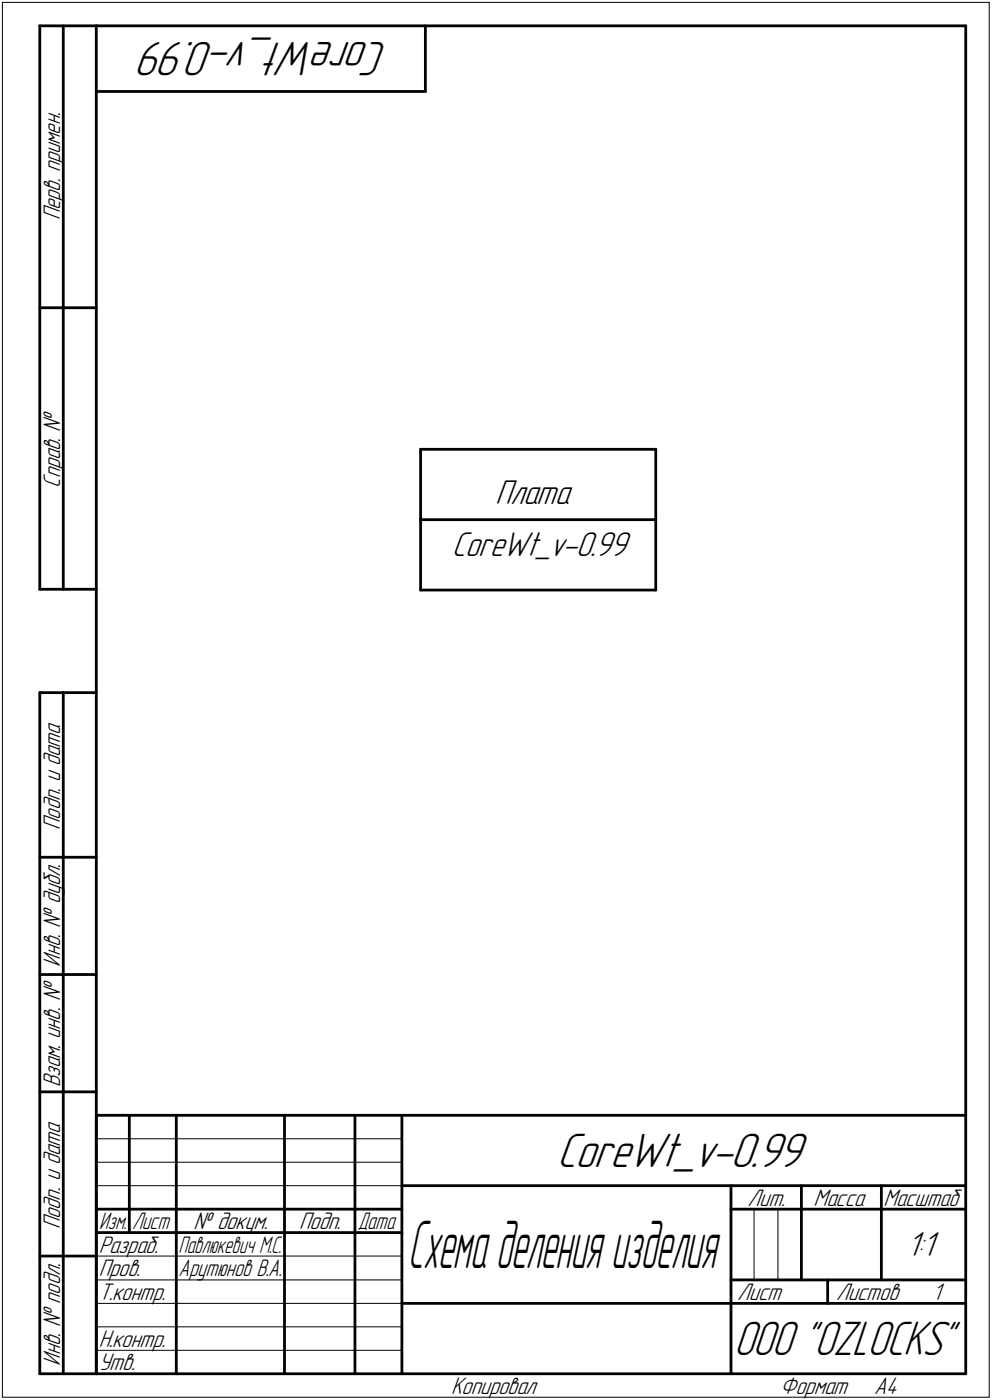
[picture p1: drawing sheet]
<svg xmlns="http://www.w3.org/2000/svg" width="211mm" height="298mm" viewBox="0 0 211 298" stroke-linecap="round" stroke-linejoin="round" font-family="sans-serif">
<defs><g id="words">
<text font-size="14.9" x="86.8" y="270.1">Схемаделенияизделия</text>
<g font-size="10.9">
<text x="82.5" y="9" transform="rotate(-180 82.5 9)">CoreWt_v-0.99</text>
<text x="118.5" y="248.5">CoreWt_v-0.99</text>
</g>
<text font-size="10.8" x="156.1" y="288.5">OOO &quot;OZLOCKS&quot;</text>
<g font-size="7.8">
<text x="105.4" y="107.3">Плата</text>
<text x="96.2" y="118.4">CoreWt_v-0.99</text>
<text x="192.9" y="267.5">1:1</text>
</g>
<g font-size="5.4">
<text x="12.8" y="46.9" transform="rotate(-90 12.8 46.9)">Перв. примен.</text>
<text x="12.8" y="103.8" transform="rotate(-90 12.8 103.8)">Справ. №</text>
<text x="12.8" y="176.7" transform="rotate(-90 12.8 176.7)">Подп. и дата</text>
<text x="12.8" y="205.8" transform="rotate(-90 12.8 205.8)">Инв. № дубл.</text>
<text x="12.8" y="231.6" transform="rotate(-90 12.8 231.6)">Взам. инв. №</text>
<text x="159.1" y="256.8">Лит.</text>
<text x="173.1" y="256.8">Масса</text>
<text x="188" y="256.8">Масштаб</text>
<text x="12.8" y="261.7" transform="rotate(-90 12.8 261.7)">Подп. и дата</text>
<text x="41.2" y="261.8">№ докум.</text>
<text x="63.6" y="261.8">Подп.</text>
<text x="21" y="266.8">Разраб.</text>
<text x="21" y="271.8">Пров.</text>
<text x="21" y="276.8">Т.контр.</text>
<text x="156.9" y="276.8">Лист</text>
<text x="177.9" y="276.8">Листов</text>
<text x="198.4" y="276.8">1</text>
<text x="21" y="286.8">Н.контр.</text>
<text x="12.8" y="290.8" transform="rotate(-90 12.8 290.8)">Инв. № подл.</text>
<text x="21" y="291.8">Утв.</text>
<text x="96" y="296.8">Копировал</text>
<text x="166" y="296.8">Формат</text>
<text x="186" y="296.8">A4</text>
</g>
<g font-size="5.3">
<text x="21.1" y="261.8">Изм.</text>
<text x="28.1" y="261.8">Лист</text>
<text x="76.1" y="261.8">Дата</text>
<text x="38" y="266.8">Павлюкевич М.С.</text>
<text x="38" y="271.8">Арутюнов В.А.</text>
</g>
</g></defs>
<g fill="none" stroke="#000" stroke-width=".59">
<path d="M8.5 5.5v120zM8.5 5.5h12zM13.5 5.5v120zM20.5 5.5v287zM20.5 5.5h185zM20.5 19.5h70zM90.5 5.5v14zM205.5 5.5v287zM8.5 65.5h12zM89.5 95.7h50zM89.5 95.7v29.9zM139.5 95.7v29.9z"/>
<path d="M89.5 110.7h50zM8.5 125.5h12zM89.5 125.6h50zM8.5 147.5v145zM8.5 147.5h12zM13.5 147.5v145zM8.5 182.5h12zM8.5 207.5h12zM8.5 232.5h12zM20.5 237.5h185zM20.5 237.5v55zM27.5 237.5v25z"/>
<path d="M37.5 237.5v55zM60.5 237.5v55zM75.5 237.5v55zM85.5 237.5v55zM20.5 257.5h65zM85.5 252.5h120zM155.5 252.5v40zM155.5 257.5h15zM170.5 252.5v20zM170.5 257.5h35zM187.5 252.5v20zM8.5 267.5h12z"/>
<path d="M20.5 262.5h65zM85.5 277.5h70zM155.5 277.5h50zM155.5 272.5h50zM176.1 272.5v5zM8.5 292.5h12zM20.5 292.5h185z"/>
</g>
<g fill="#fff" stroke="#fff" stroke-width=".21">
<path d="M105.4 101.7h17.3zM105.4 101.8h17.3zM105.4 101.9h17.3zM105.4 101.9h17.3zM105.4 102h17.3zM105.4 102.1h17.3zM105.4 102.2h17.3zM105.4 102.3h17.3zM105.4 102.4h17.3zM105.4 102.4h17.3zM105.4 102.5h17.3zM105.4 102.6h17.3zM105.4 102.7h17.3zM105.4 102.8h17.3zM105.4 102.9h17.3zM105.4 103h17.3zM105.4 103h17.3zM105.4 103.1h17.3zM105.4 103.2h17.3zM105.4 103.3h17.3zM105.4 103.4h17.3zM105.4 103.5h17.3zM105.4 103.5h17.3zM105.4 103.6h17.3zM105.4 103.7h17.3zM105.4 103.8h17.3zM105.4 103.9h17.3zM105.4 104h17.3zM105.4 104.1h17.3zM105.4 104.1h17.3zM105.4 104.2h17.3zM105.4 104.3h17.3zM105.4 104.4h17.3zM105.4 104.5h17.3zM105.4 104.6h17.3zM105.4 104.6h17.3zM105.4 104.7h17.3zM105.4 104.8h17.3zM105.4 104.9h17.3zM105.4 105h17.3zM105.4 105.1h17.3zM105.4 105.2h17.3zM105.4 105.2h17.3zM105.4 105.3h17.3zM105.4 105.4h17.3zM105.4 105.5h17.3zM105.4 105.6h17.3zM105.4 105.7h17.3zM105.4 105.7h17.3zM105.4 105.8h17.3zM105.4 105.9h17.3zM105.4 106h17.3zM105.4 106.1h17.3zM105.4 106.2h17.3zM105.4 106.3h17.3zM105.4 106.3h17.3zM105.4 106.4h17.3zM105.4 106.5h17.3zM105.4 106.6h17.3zM105.4 106.7h17.3zM105.4 106.8h17.3zM105.4 106.8h17.3zM105.4 106.9h17.3zM105.4 107h17.3zM105.4 107.1h17.3zM105.4 107.2h17.3zM105.4 107.3h17.3zM105.4 107.4h17.3zM105.4 107.4h17.3zM105.4 107.5h17.3zM105.4 107.6h17.3zM105.4 107.7h17.3zM105.4 107.8h17.3zM105.4 107.9h17.3zM105.4 107.9h17.3zM105.4 108h17.3zM105.4 108.1h17.3zM105.4 108.2h17.3zM105.4 108.3h17.3zM105.4 108.4h17.3zM105.4 108.5h17.3zM105.4 108.5h17.3zM105.4 108.6h17.3zM105.4 108.7h17.3z"/>
<path d="M96.2 112.9h38.6zM96.2 112.9h38.6zM96.2 113h38.6zM96.2 113.1h38.6zM96.2 113.2h38.6zM96.2 113.3h38.6zM96.2 113.4h38.6zM96.2 113.5h38.6zM96.2 113.5h38.6zM96.2 113.6h38.6zM96.2 113.7h38.6zM96.2 113.8h38.6zM96.2 113.9h38.6zM96.2 114h38.6zM96.2 114h38.6zM96.2 114.1h38.6zM96.2 114.2h38.6zM96.2 114.3h38.6zM96.2 114.4h38.6zM96.2 114.5h38.6zM96.2 114.6h38.6zM96.2 114.6h38.6zM96.2 114.7h38.6zM96.2 114.8h38.6zM96.2 114.9h38.6zM96.2 115h38.6zM96.2 115.1h38.6zM96.2 115.1h38.6zM96.2 115.2h38.6zM96.2 115.3h38.6zM96.2 115.4h38.6zM96.2 115.5h38.6zM96.2 115.6h38.6zM96.2 115.7h38.6zM96.2 115.7h38.6zM96.2 115.8h38.6zM96.2 115.9h38.6zM96.2 116h38.6zM96.2 116.1h38.6zM96.2 116.2h38.6zM96.2 116.2h38.6zM96.2 116.3h38.6zM96.2 116.4h38.6zM96.2 116.5h38.6zM96.2 116.6h38.6zM96.2 116.7h38.6zM96.2 116.8h38.6zM96.2 116.8h38.6zM96.2 116.9h38.6zM96.2 117h38.6zM96.2 117.1h38.6zM96.2 117.2h38.6zM96.2 117.3h38.6zM96.2 117.3h38.6zM96.2 117.4h38.6zM96.2 117.5h38.6zM96.2 117.6h38.6zM96.2 117.7h38.6zM96.2 117.8h38.6zM96.2 117.9h38.6zM96.2 117.9h38.6zM96.2 118h38.6zM96.2 118.1h38.6zM96.2 118.2h38.6zM96.2 118.3h38.6zM96.2 118.4h38.6zM96.2 118.4h38.6zM96.2 118.5h38.6zM96.2 118.6h38.6zM96.2 118.7h38.6zM96.2 118.8h38.6zM96.2 118.9h38.6zM96.2 119h38.6zM96.2 119h38.6zM96.2 119.1h38.6zM96.2 119.2h38.6zM96.2 119.3h38.6zM96.2 119.4h38.6zM96.2 119.5h38.6zM96.2 119.5h38.6zM96.2 119.6h38.6zM96.2 119.7h38.6zM96.2 119.8h38.6zM96.2 119.9h38.6z"/>
</g>
<g fill="none" stroke="#000" stroke-width=".21">
<path d="M.5 .5v297zM.5 .5h210zM210.5 .5v297zM20.5 247.5h65zM20.5 252.5h65zM20.5 242.5h65zM160.4 257.5v15zM165.5 257.5v15zM20.5 267.5h65zM20.5 272.5h65zM20.5 277.5h65zM.5 297.5h210z"/>
<path d="M20.5 282.5h65zM20.5 287.5h65z"/>
</g>
<use href="#words"/>
</svg>
